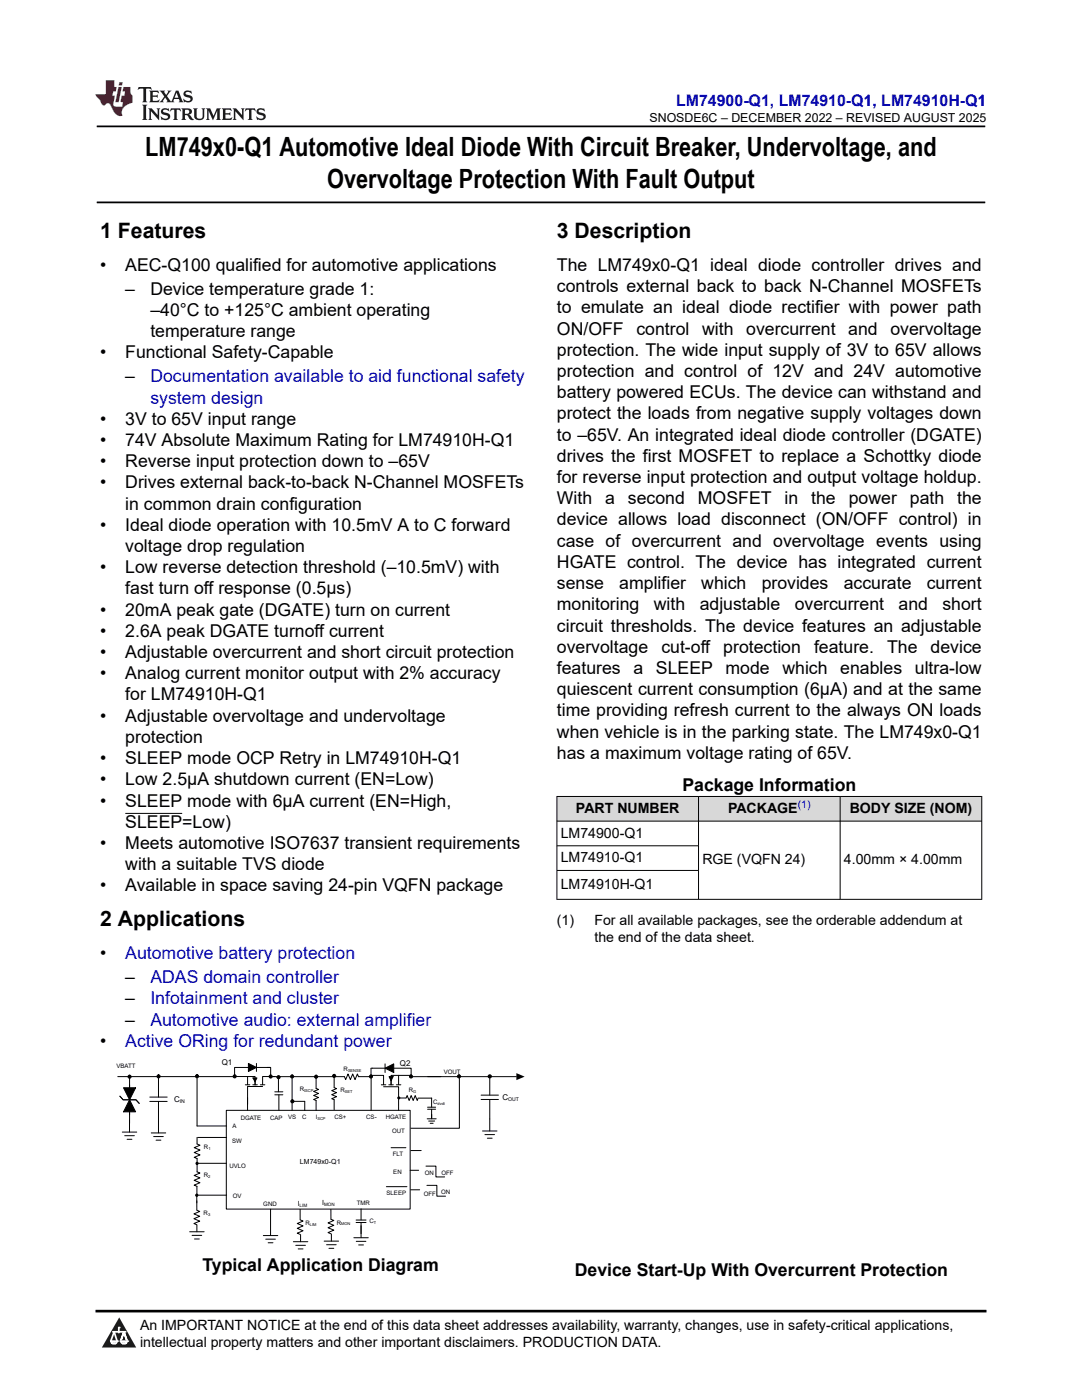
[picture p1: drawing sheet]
<svg xmlns="http://www.w3.org/2000/svg" width="216mm" height="279mm" viewBox="0 0 216 279" stroke-linecap="round" stroke-linejoin="round" font-family="sans-serif">
<defs><g id="words">
<g font-size="5.3">
<text x="29" y="31.2">LM749x0-Q1 Automotive Ideal Diode With Circuit Breaker, Undervoltage, and</text>
<text x="65.3" y="37.5">Overvoltage Protection With Fault Output</text>
</g>
<g font-size="4.2">
<text x="20" y="47.5">1 Features</text>
<text x="111.1" y="47.5">3 Description</text>
<text x="20" y="184.9">2 Applications</text>
</g>
<g font-size="3.5">
<text x="20" y="54.1">•</text>
<text x="25" y="54.1">AEC-Q100 qualified for automotive applications</text>
<text x="25" y="58.8">–</text>
<text x="30" y="58.8">Device temperature grade 1:</text>
<text x="111.1" y="54.1">The LM749x0-Q1 ideal diode controller drives and</text>
<text x="111.1" y="58.3">controls external back to back N-Channel MOSFETs</text>
<text x="30" y="63.1">–40°C to +125°C ambient operating</text>
<text x="111.1" y="62.5">to emulate an ideal diode rectifier with power path</text>
<text x="20" y="71.5">•</text>
<text x="25" y="71.5">Functional Safety-Capable</text>
<text x="30" y="67.3">temperature range</text>
<text x="111.1" y="66.8">ON/OFF</text>
<text x="111.1" y="71">protection. The wide input supply of 3V to 65V allows</text>
<text x="127" y="66.8">control</text>
<text x="140.1" y="66.8">with</text>
<text x="148.9" y="66.8">overcurrent</text>
<text x="169.3" y="66.8">and</text>
<text x="177.7" y="66.8">overvoltage</text>
<text x="25" y="76.3">–</text>
<text x="111.1" y="75.2">protection and control of 12V and 24V automotive</text>
<text x="111.1" y="83.7">protect the loads from negative supply voltages down</text>
<text x="111.1" y="79.5">battery powered ECUs. The device can withstand and</text>
<text x="20" y="84.8">•</text>
<text x="20" y="89">•</text>
<text x="25" y="84.8">3V to 65V input range</text>
<text x="25" y="89">74V Absolute Maximum Rating for LM74910H-Q1</text>
<text x="111.1" y="87.9">to –65V. An integrated ideal diode controller (DGATE)</text>
<text x="20" y="93.2">•</text>
<text x="25" y="93.2">Reverse input protection down to –65V</text>
<text x="111.1" y="92.2">drives the first MOSFET to replace a Schottky diode</text>
<text x="20" y="97.5">•</text>
<text x="25" y="97.5">Drives external back-to-back N-Channel MOSFETs</text>
<text x="25" y="101.7">in common drain configuration</text>
<text x="111.1" y="96.4">for reverse input protection and output voltage holdup.</text>
<text x="111.1" y="100.6">With</text>
<text x="120.8" y="100.6">a</text>
<text x="125.3" y="100.6">second</text>
<text x="139.3" y="100.6">MOSFET</text>
<text x="156.5" y="100.6">in</text>
<text x="161.9" y="100.6">the</text>
<text x="169.4" y="100.6">power</text>
<text x="181.5" y="100.6">path</text>
<text x="191" y="100.6">the</text>
<text x="20" y="105.9">•</text>
<text x="25" y="105.9">Ideal diode operation with 10.5mV A to C forward</text>
<text x="111.1" y="104.9">device allows load disconnect (ON/OFF control) in</text>
<text x="25" y="110.2">voltage drop regulation</text>
<text x="111.1" y="113.3">HGATE control. The device has integrated current</text>
<text x="111.1" y="109.1">case of overcurrent and overvoltage events using</text>
<text x="20" y="114.4">•</text>
<text x="25" y="114.4">Low reverse detection threshold (–10.5mV) with</text>
<text x="25" y="118.6">fast turn off response (0.5µs)</text>
<text x="111.1" y="117.6">sense</text>
<text x="123.6" y="117.6">amplifier</text>
<text x="139.9" y="117.6">which</text>
<text x="152" y="117.6">provides</text>
<text x="168.3" y="117.6">accurate</text>
<text x="184.9" y="117.6">current</text>
<text x="20" y="122.9">•</text>
<text x="25" y="122.9">20mA peak gate (DGATE) turn on current</text>
<text x="111.1" y="121.8">monitoring</text>
<text x="130.5" y="121.8">with</text>
<text x="139.6" y="121.8">adjustable</text>
<text x="158.6" y="121.8">overcurrent</text>
<text x="179.3" y="121.8">and</text>
<text x="188" y="121.8">short</text>
<text x="20" y="127.1">•</text>
<text x="20" y="131.3">•</text>
<text x="25" y="127.1">2.6A peak DGATE turnoff current</text>
<text x="25" y="131.3">Adjustable overcurrent and short circuit protection</text>
<text x="111.1" y="130.3">overvoltage</text>
<text x="111.1" y="126">circuit thresholds. The device features an adjustable</text>
<text x="132" y="130.3">cut-off</text>
<text x="144.3" y="130.3">protection</text>
<text x="162.4" y="130.3">feature.</text>
<text x="177" y="130.3">The</text>
<text x="185.7" y="130.3">device</text>
<text x="20" y="135.6">•</text>
<text x="25" y="135.6">Analog current monitor output with 2% accuracy</text>
<text x="111.1" y="134.5">features</text>
<text x="126.4" y="134.5">a</text>
<text x="130.9" y="134.5">SLEEP</text>
<text x="144.8" y="134.5">mode</text>
<text x="156.1" y="134.5">which</text>
<text x="167.7" y="134.5">enables</text>
<text x="182.6" y="134.5">ultra-low</text>
<text x="25" y="139.8">for LM74910H-Q1</text>
<text x="111.1" y="138.7">quiescent current consumption (6µA) and at the same</text>
<text x="111.1" y="143">time providing refresh current to the always ON loads</text>
<text x="20" y="144">•</text>
<text x="25" y="144">Adjustable overvoltage and undervoltage</text>
<text x="25" y="148.3">protection</text>
<text x="111.1" y="147.2">when vehicle is in the parking state. The LM749x0-Q1</text>
<text x="20" y="152.5">•</text>
<text x="25" y="152.5">SLEEP mode OCP Retry in LM74910H-Q1</text>
<text x="111.1" y="151.4">has a maximum voltage rating of 65V.</text>
<text x="20" y="156.7">•</text>
<text x="20" y="161">•</text>
<text x="25" y="156.7">Low 2.5µA shutdown current (EN=Low)</text>
<text x="25" y="161">SLEEP mode with 6µA current (EN=High,</text>
<text x="136.2" y="157.8">Package Information</text>
<text x="25" y="165.2">SLEEP=Low)</text>
<text x="20" y="169.4">•</text>
<text x="25" y="169.4">Meets automotive ISO7637 transient requirements</text>
<text x="25" y="173.7">with a suitable TVS diode</text>
<text x="20" y="177.9">•</text>
<text x="25" y="177.9">Available in space saving 24-pin VQFN package</text>
<text x="20" y="191.4">•</text>
<text x="25" y="196.2">–</text>
<text x="25" y="200.4">–</text>
<text x="20" y="208.9">•</text>
<text x="25" y="204.7">–</text>
<text x="40.4" y="253.6">Typical Application Diagram</text>
<text x="114.7" y="254.6">Device Start-Up With Overcurrent Protection</text>
</g>
<g font-size="3.5" fill="#00f">
<text x="30" y="76.3">Documentation available to aid functional safety</text>
<text x="30" y="80.5">system design</text>
<text x="25" y="191.4">Automotive battery protection</text>
<text x="30" y="196.2">ADAS domain controller</text>
<text x="30" y="200.4">Infotainment and cluster</text>
<text x="25" y="208.9">Active ORing for redundant power</text>
<text x="30" y="204.7">Automotive audio: external amplifier</text>
</g>
<text font-size="3.2" fill="#00f" x="134.9" y="21.1">LM74900-Q1, LM74910-Q1, LM74910H-Q1</text>
<g font-size="2.8">
<text x="111.9" y="167.1">LM74900-Q1</text>
<text x="114.9" y="162.2">PART NUMBER</text>
<text x="145.3" y="162.2">PACKAGE</text>
<text x="169.5" y="162.2">BODY SIZE (NOM)</text>
<text x="111.9" y="172.1">LM74910-Q1</text>
<text x="140.2" y="172.5">RGE (VQFN 24)</text>
<text x="168.4" y="172.5">4.00mm × 4.00mm</text>
<text x="111.9" y="177.4">LM74910H-Q1</text>
<text x="111.1" y="184.6">(1)</text>
<text x="118.6" y="184.6">For all available packages, see the orderable addendum at</text>
<text x="118.6" y="188">the end of the data sheet.</text>
<text x="27.9" y="265.5">An IMPORTANT NOTICE at the end of this data sheet addresses availability, warranty, changes, use in safety-critical applications,</text>
<text x="27.9" y="268.9">intellectual property matters and other important disclaimers. PRODUCTION DATA.</text>
</g>
<text font-size="2.5" x="129.6" y="24.3">SNOSDE6C – DECEMBER 2022 – REVISED AUGUST 2025</text>
<text font-size="2.1" fill="#00f" x="159.2" y="161.3">(1)</text>
<g font-size="1.6">
<text x="44.2" y="212.6">Q1</text>
<text x="79.8" y="212.7">Q2</text>
<text x="34.7" y="219.9">C</text>
<text x="100.2" y="219.5">C</text>
</g>
<g font-size="1.4">
<text x="59.9" y="232.3">LM749x0-Q1</text>
<text x="59.4" y="240.6">I</text>
<text x="64.3" y="240.5">I</text>
</g>
<g font-size="1.2">
<text x="23.2" y="213.2">VBATT</text>
<text x="68.6" y="213.7">R</text>
<text x="88.5" y="214.3">VOUT</text>
<text x="59.8" y="217.7">R</text>
<text x="67.9" y="218">R</text>
<text x="81.6" y="218">R</text>
<text x="86.4" y="220.4">C</text>
<text x="46.4" y="225.1">A</text>
<text x="48" y="223.5">DGATE</text>
<text x="53.9" y="223.5">CAP</text>
<text x="57.5" y="223.3">VS</text>
<text x="60.3" y="223.2">C</text>
<text x="63" y="223.3">I</text>
<text x="66.8" y="223.3">CS+</text>
<text x="73.1" y="223.3">CS-</text>
<text x="77" y="223.4">HGATE</text>
<text x="78.2" y="226.1">OUT</text>
<text x="40.7" y="229.4">R</text>
<text x="45.8" y="233.1">UVLO</text>
<text x="46.3" y="228.1">SW</text>
<text x="78.4" y="230.7">FLT</text>
<text x="40.7" y="234.9">R</text>
<text x="46.4" y="239.1">OV</text>
<text x="77.1" y="238.4">SLEEP</text>
<text x="78.5" y="234.2">EN</text>
<text x="84.6" y="238.7">OFF</text>
<text x="84.8" y="234.5">ON</text>
<text x="88" y="238.2">ON</text>
<text x="88.1" y="234.5">OFF</text>
<text x="40.6" y="242.6">R</text>
<text x="52.5" y="240.7">GND</text>
<text x="61" y="244.5">R</text>
<text x="67.2" y="244.4">R</text>
<text x="71.2" y="240.4">TMR</text>
<text x="73.7" y="244.1">C</text>
</g>
<g font-size="1">
<text x="35.9" y="220.1">IN</text>
<text x="101.4" y="219.7">OUT</text>
</g>
<g font-size=".9">
<text x="59.8" y="240.8">LIM</text>
<text x="64.7" y="240.7">MON</text>
</g>
<g font-size=".8">
<text x="69.4" y="213.9">SENSE</text>
<text x="60.7" y="217.9">ISCP</text>
<text x="68.8" y="218.2">SET</text>
<text x="82.5" y="218.2">G</text>
<text x="87.3" y="220.6">dvdt</text>
<text x="63.3" y="223.5">SCP</text>
<text x="41.6" y="229.5">1</text>
<text x="41.6" y="235.1">2</text>
<text x="41.5" y="242.8">3</text>
<text x="61.8" y="244.7">LIM</text>
<text x="68.1" y="244.5">MON</text>
<text x="74.6" y="244.2">T</text>
</g>
</g></defs>
<path d="M19.3 25.2h177.3M19.3 40.4h177.3" fill="none" stroke="#000" stroke-width=".35"/>
<path d="M25 162.3h11.4" fill="none" stroke="#000" stroke-width=".2"/>
<g fill="#d8d8d8">
<path d="M111.1 159h84.8v4.9h-84.8z" fill-rule="evenodd"/>
<path d="M111.2 159h28.1v4.8h-28.1z" fill-rule="evenodd"/>
<path d="M139.4 159h28.2v4.8h-28.2z" fill-rule="evenodd"/>
<path d="M167.7 159h28.1v4.8h-28.1z" fill-rule="evenodd"/>
</g>
<g fill="none" stroke="#000" stroke-width=".2">
<path d="M111.1 159h84.9M111.1 158.9v20.6M139.4 158.9v20.6M167.6 158.9v20.6M195.9 158.9v20.6M111.1 163.9h84.9M111.1 168.8h28.3M111.1 179.5h84.9M111.1 173.7h28.3M23.9 218.8l.7 .7h2.5l.7 .7M24.7 217.1h2.4l-1.2 2.4zM25.9 219.5l1.2 2.4h-2.4z"/>
<path d="M25.9 214.8l-.1 11.1M29.9 219.8h3.5M29.9 218.9h3.5M31.6 215.1v3.8M31.6 219.8v6.3M39.3 215v9.7h5.9M46.8 213.1v1.8h-23.3M46.8 213h7.2v1.8M46.9 214.8h2.5v1.7M48.9 216.5h1M49.4 219v2.6M49.4 214.8h1.5v1.7v-1.4"/>
<path d="M49.6 212.2l1.6 .8-1.6 .8zM50.4 216.5h1M50.5 215.1h.8l-.4 .8zM51.2 212.2v1.6M51.9 216.5h.9M52.4 216.8h-3v3.6M54.3 214.9h14.4M54.8 218.5h1.6M54.8 217.9h1.6M54.9 214.8h-2.5v1.7M55.6 214.8v3.1M55.6 218.5v3.1"/>
<path d="M58.3 215.1v6.5M58.3 219.8h2.5v1.8M63.1 214.9v2.3l.5 .2-1 .4 1 .4-1 .4 1 .4-1 .4 .5 .2v2M66.7 214.7v2.4l.5 .2-1 .4 1 .4-1 .4 1 .4-1 .4 .5 .2v2M68.7 214.9l.3 .6 .4-1.2 .5 1.2 .5-1.2 .4 1.2 .5-1.2 .2 .6M71.6 214.9h2.2M74 213.2v1.4h2.5v1.9M74 213.2h2.8M74.1 214.9v6.7M76.1 216.5h.9M76.5 216.9h3v3.9M76.8 213.2l1.8-.9v1.7z"/>
<path d="M76.8 212.3v1.7M77.6 216.5h.9M77.6 214.9h.8l-.4 .8zM78.6 213.2h3.4v1.4h-2.5v1.9M79.1 216.5h.9M79.5 219.1h1.5M79.5 214.6h-1.5v1.9v-1.6M81 219.1l.2-.5 .4 1 .4-1 .4 1 .4-1 .5 1 .2-.5M83.6 219.2h2.6M86.1 219.2v1.8M91.7 215.1v10.1h-9.7M96 219.4h3.5"/>
<path d="M96 218.6h3.5M97.5 214.6h.4v.5h-.4zM97.7 214.7v3.9M97.7 219.4v6.3M103 214.9h-21M24.4 225.9h2.9M24.9 226.7h1.9M25.4 227.4h.9M30.2 226.1h2.9M30.7 226.8h1.9M31.1 227.5h1M39.3 238.5h5.9"/>
<path d="M39.3 238.7v2.8M39.3 227v1.3l.6 .3-1.2 .4 1.2 .5-1.2 .5 1.2 .5-1.2 .5 .6 .2v2.7l.6 .2-1.2 .5 1.2 .5-1.2 .5 1.2 .4-1.2 .5 .6 .3v1.8M39.3 232.2h5.9M39.4 227h5.8M45.2 221.6h36.6v19.7h-36.6zM77.1 236.8h4.1M78 229.1h3M79.5 220.8v.8M81.8 233.6h1.7M81.9 237.5h1.8M82 229.6h2M85 232.7h2v2.2h1.7"/>
<path d="M85.2 236.6h2v2.1h1.7M85.2 223.3h1.8M85.3 221.4h1.6M85.3 221h1.6M85.5 223.7h1.2M85.8 224.2h.6M86.1 221.4v1.8M86.1 222.4v.9M96.3 225.7h2.9M96.8 226.4h1.9M97.2 227.2h1M37.8 245.8h2.9"/>
<path d="M38.3 246.5h2M38.8 247.3h1M39.3 241.5l.6 .3-1.2 .5 1.2 .4-1.2 .5 1.2 .5-1.2 .5 .6 .2M39.3 244.5v1.3M52.5 246.6h2.9M53 247.3h1.9M53.5 248h1M54 241.3v5.3M58.5 247.8h2.9M59 248.5h1.9M59.5 249.2h1M59.9 241.4v2"/>
<path d="M59.9 243.4l.6 .3-1.2 .5 1.2 .5-1.2 .4 1.2 .5-1.2 .5 .6 .2M60 246.4v1.4M64.7 247.7h2.9M65.2 248.4h1.9M65.6 249.1h1M66 241.4v1.9M66 243.3l.6 .3-1.1 .5 1.1 .4-1.1 .5 1.1 .5-1.1 .5 .5 .2M66.1 246.3v1.4M70.6 247h2.9M71.1 244h1.9M71.1 243.5h1.9M71.1 247.7h1.9"/>
<path d="M71.6 248.5h.9M72 241.3v2.2M72 244v3"/>
<circle cx="25.9" cy="214.9" r=".31"/>
<circle cx="31.6" cy="214.8" r=".31"/>
<circle cx="39.3" cy="214.8" r=".31"/>
<circle cx="46.8" cy="214.8" r=".31"/>
<circle cx="54" cy="214.8" r=".31"/>
<circle cx="55.6" cy="215" r=".31"/>
<circle cx="58.3" cy="214.8" r=".31"/>
<circle cx="58.3" cy="219.8" r=".31"/>
<circle cx="63.1" cy="214.9" r=".31"/>
<circle cx="66.7" cy="214.7" r=".31"/>
<circle cx="74" cy="214.8" r=".31"/>
<circle cx="82" cy="214.8" r=".31"/>
<circle cx="91.6" cy="214.8" r=".31"/>
<circle cx="39.3" cy="238.5" r=".22"/>
<circle cx="39.3" cy="232.2" r=".22"/>
</g>
<g fill="#000">
<path d="M24.7 217.1h2.4l-1.2 2.4zM49.6 212.2l1.6 .8-1.6 .8zM50.5 215.1h.8l-.4 .8zM77.6 214.9h.8l-.4 .8zM76.8 213.2l1.8-.9v1.7zM103 214.2l1.7 .7-1.7 .7zM25.9 219.5l1.2 2.4h-2.4z"/>
<path d="M97.5 214.6h.4v.5h-.4z" fill-rule="evenodd"/>
<circle cx="25.9" cy="214.9" r=".31"/>
<circle cx="31.6" cy="214.8" r=".31"/>
<circle cx="39.3" cy="214.8" r=".31"/>
<circle cx="46.8" cy="214.8" r=".31"/>
<circle cx="54" cy="214.8" r=".31"/>
<circle cx="55.6" cy="215" r=".31"/>
<circle cx="58.3" cy="214.8" r=".31"/>
<circle cx="58.3" cy="219.8" r=".31"/>
<circle cx="63.1" cy="214.9" r=".31"/>
<circle cx="66.7" cy="214.7" r=".31"/>
<circle cx="74" cy="214.8" r=".31"/>
<circle cx="79.6" cy="219.1" r=".31"/>
<circle cx="82" cy="214.8" r=".31"/>
<circle cx="91.6" cy="214.8" r=".31"/>
<circle cx="39.3" cy="238.5" r=".22"/>
<circle cx="39.3" cy="232.2" r=".22"/>
</g>
<path d="M0 0h215.9v23.8h-215.9z" fill-rule="evenodd" fill="#fff"/>
<path d="M27.7 17.4l-.2 .6 .5-.3h.6v.2v2.1l-.2 .4h1l-.2-.4v-2.1v-.2h.5l.5 .3-.1-.6zM29.8 18.1l.2 .4v1.5l-.2 .4h1.9l.1-.6a1.08 1.08 0 0 1-1.3 .2v-.7h.6l.4 .2v-.6l-.4 .2h-.6v-.6l.2-.1a1 1 0 0 1 1 .2l-.1-.5zM31.8 18.1l1 1.1-1 1.2h.9l-.2-.2 .4-.7 .5 .7-.2 .2h1.6l-.2-.2 .1-.4h1l.1 .4-.1 .2h.9l-.2-.3-.8-2h-.5l-1 2.2-.8-1.1 .9-1.1h-.8l.2 .2-.5 .7-.3-.7 .1-.2zM35.2 18.5l.4 1h-.8zM36.8 18.2a.65 .65 0 0 0-.2 .8 .65 .65 0 0 0 .6 .4l.7 .2 .1 .2a.79 .79 0 0 1-.7 .4 .79 .79 0 0 1-.7-.5l.1 .7 .2-.1a.93 .93 0 0 0 1.1 .1 .93 .93 0 0 0 .4-1 1.46 1.46 0 0 0-1.2-.6l-.1-.3a1.09 1.09 0 0 1 1.2 .2l-.2-.6-.1 .1-.6-.2zM28.4 20.9l.2 .4v2.3l-.2 .3h1l-.2-.3v-2.3l.2-.4zM29.6 21.6l.2 .4v1.6l-.2 .3h.8l-.3-.3v-1.4l1.7 1.8v-2l.2-.4h-.8l.2 .2 .1 1.1-1.2-1.3zM32.3 21.8a.65 .65 0 0 0-.2 .7 .65 .65 0 0 0 .7 .4l.6 .2 .1 .2a.79 .79 0 0 1-.7 .4 .79 .79 0 0 1-.7-.5l.1 .7 .2-.1a.93 .93 0 0 0 1.1 .1 .93 .93 0 0 0 .4-.9 1.46 1.46 0 0 0-1.2-.6l-.1-.4a1.09 1.09 0 0 1 1.2 .2l-.2-.6-.1 .1-.6-.1zM34.1 21.6l-.1 .7a.63 .63 0 0 1 .7-.4l.1 1.7-.3 .3h1l-.2-.3v-1.7a.66 .66 0 0 1 .8 .4l-.1-.7zM36.2 21.6l.2 .4v1.6l-.2 .3h.9l-.2-.2v-.7h.5l.1 .2a.79 .79 0 0 0 1.2 .6l-1-.9a.61 .61 0 0 0 .6-.6 .61 .61 0 0 0-.5-.6zM36.9 21.9h.2a.47 .47 0 0 1 .5 .1 .47 .47 0 0 1 .1 .5l-.2 .2h-.6zM38.5 21.6l.2 .2a2.27 2.27 0 0 0 .4 2 1.04 1.04 0 0 0 1.7-.7v-1.3l.2-.2h-.8l.2 .4v1.1a.6 .6 0 0 1-.6 .6 .6 .6 0 0 1-.6-.6v-1.1l.3-.4zM41.1 21.6l.2 .4v1.6l-.2 .3h.7l-.2-.3v-1.5l.9 1.9 .8-1.9v1.5l-.2 .3h1l-.3-.3v-1.6l.3-.4h-.8l-.7 1.5-.7-1.5zM44.3 21.6l.2 .4v1.6l-.2 .3h1.9l.1-.5a1.09 1.09 0 0 1-1.3 .1v-.6h.6l.4 .1v-.6l-.4 .2h-.6v-.6l.2-.1a1.01 1.01 0 0 1 1 .3l-.1-.6zM46.4 21.6l.3 .4v1.6l-.3 .3h.8l-.2-.3v-1.4l1.6 1.8v-2l.2-.4h-.7l.2 .2v1.1l-1.2-1.3zM49 21.6l-.1 .7a.63 .63 0 0 1 .8-.4v1.7l-.3 .3h1l-.2-.3v-1.7a.66 .66 0 0 1 .8 .4l-.1-.7zM51.4 21.8a.65 .65 0 0 0-.2 .7 .65 .65 0 0 0 .6 .4l.6 .2 .2 .2a.79 .79 0 0 1-.8 .4 .79 .79 0 0 1-.6-.5l.1 .7 .2-.1a.93 .93 0 0 0 1 .1 .93 .93 0 0 0 .5-.9 1.46 1.46 0 0 0-1.3-.6l-.1-.4a1.09 1.09 0 0 1 1.3 .2l-.2-.6-.2 .1-.5-.1z" fill="#231f20"/>
<path d="M21.1 16v2.8h-2.1l.1 .3 .9 1a.95 .95 0 0 0 .9 .9 .59 .59 0 0 1 .6-.4 .59 .59 0 0 1 .5 .4l.4 .8a1.59 1.59 0 0 0 2.1 1.3 1.61 1.61 0 0 1 1-2.2l1-.4-.1-1.5a1.59 1.59 0 0 1-.4-1.6h-1.4l-.2 .9h.5l-.1 .8h-.5l-.2 1v.2l.4 .1-.2 .9h-.6a.73 .73 0 0 1-1.1-.7l.3-1.5h-.5l.2-.8h.5l.2-.9h-.5v-1.4zM23.6 17.4l-.6 3h.7l.6-3zM23.8 16.4l-.1 .7h.7l.1-.7z" fill="#ed1c24"/>
<path d="M0 261.4h215.9v18h-215.9z" fill-rule="evenodd" fill="#fff"/>
<path d="M23.8 262.9l3.4 6h-6.9z" fill="#231f20"/>
<path d="M22.1 267.7h1.3l-.4 .5h-.3a.55 .55 0 0 1-.6-.5z" fill-rule="evenodd" fill="#fff"/>
<path d="M22.1 267.7h1.3l-.4 .5h-.3a.55 .55 0 0 1-.6-.5z" fill="none" stroke="#231f20" stroke-width=".34"/>
<path d="M22.1 267.7h1.3l-.4 .5h-.5zM23.7 265.9h.1M23.7 264.9v1z" fill="none" stroke="#fff" stroke-width=".34"/>
<circle cx="23.7" cy="264.9" r=".17" fill="#fff"/>
<path d="M22.6 265.8h.1M22.6 265.8h2.3z" fill="none" stroke="#fff" stroke-width=".34"/>
<circle cx="24.9" cy="265.8" r=".17" fill="#fff"/>
<path d="M24 267.7h.1" fill="none" stroke="#fff" stroke-width=".34"/>
<path d="M24.7 265.8l-.7 1.9z" fill="#fff"/>
<path d="M24.7 265.8l-.7 1.9z" fill="none" stroke="#fff" stroke-width=".34"/>
<path d="M24.7 265.8l.7 1.9z" fill="#fff"/>
<path d="M24.7 265.8l.7 1.9zM25.3 267.7h.1" fill="none" stroke="#fff" stroke-width=".34"/>
<circle cx="22.1" cy="267.7" r=".17" fill="#fff"/>
<path d="M22.8 265.8l-.7 1.9zM22.8 265.8l.6 1.9z" fill="none" stroke="#fff" stroke-width=".34"/>
<circle cx="23.4" cy="267.7" r=".17" fill="#fff"/>
<path d="M24.1 267.7h1.3a.65 .65 0 0 1-.6 .5 .65 .65 0 0 1-.7-.5z" fill-rule="evenodd" fill="#fff"/>
<path d="M24.1 267.7h1.3a.65 .65 0 0 1-.6 .5 .65 .65 0 0 1-.7-.5z" fill="none" stroke="#231f20" stroke-width=".34"/>
<path d="M24 267.7h.1M24.1 267.7h1.3l-.4 .5h-.5z" fill="none" stroke="#fff" stroke-width=".34"/>
<circle cx="25.4" cy="267.7" r=".17" fill="#fff"/>
<path d="M19 261.7h177.8" fill="none" stroke="#000" stroke-width=".53"/>
<use href="#words"/>
</svg>
